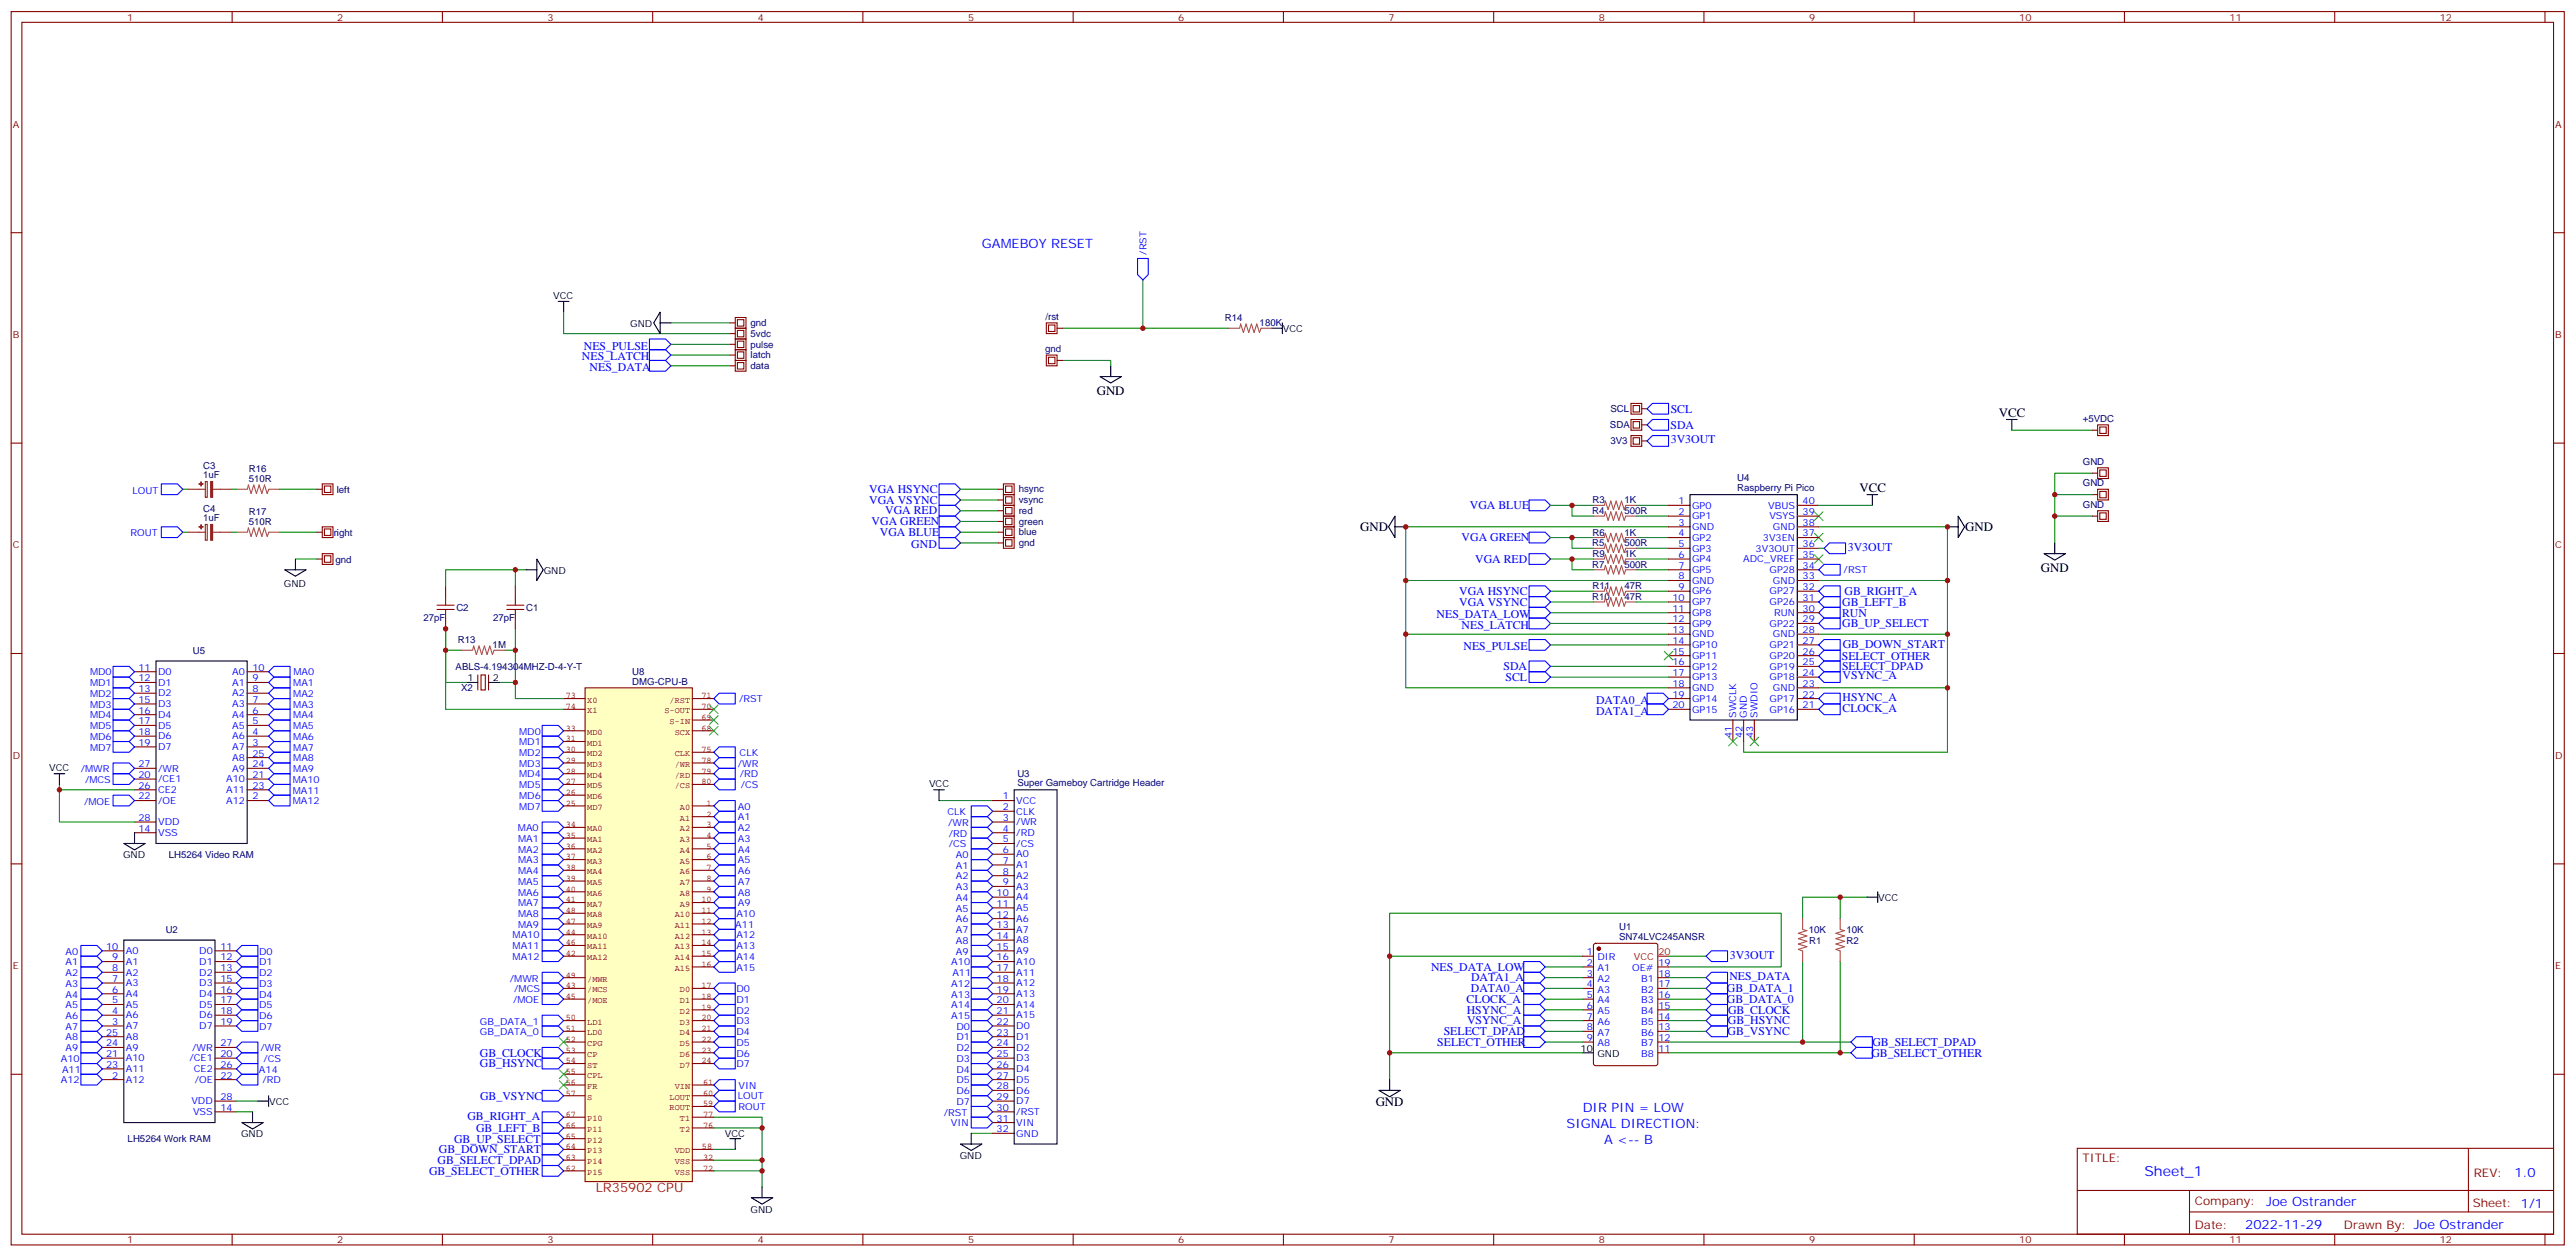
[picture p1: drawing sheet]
<svg xmlns="http://www.w3.org/2000/svg" width="847mm" height="413mm" viewBox="0 0 847 413" stroke-linecap="round" stroke-linejoin="round" font-family="sans-serif">
<defs><g id="words">
<text font-size="4.6" fill="#00f" x="705.2" y="386.4">Sheet_1</text>
<g font-size="4.2" fill="#00f">
<text x="322.9" y="81.4">GAMEBOY RESET</text>
<text x="520.5" y="365.4">DIR PIN = LOW</text>
<text x="515.2" y="370.7">SIGNAL DIRECTION:</text>
<text x="527.5" y="376">A &lt;-- B</text>
<text x="826.9" y="386.7">1.0</text>
<text x="745.3" y="396.2">Joe Ostrander</text>
<text x="738.4" y="404">2022-11-29</text>
</g>
<g font-size="4.2">
<text x="360.7" y="129.7">GND</text>
<text x="657.4" y="137.2">VCC</text>
<text x="611.5" y="161.9">VCC</text>
<text x="447.3" y="174.5">GND</text>
<text x="646.3" y="174.6">GND</text>
<text x="671.1" y="188">GND</text>
<text x="452.4" y="363.6">GND</text>
</g>
<text font-size="4.2" fill="#f00" x="195.9" y="391.9">LR35902 CPU</text>
<g font-size="3.9" fill="#00f">
<text x="191.4" y="118.5">NES_LATCH</text>
<text x="192" y="114.9">NES_PULSE</text>
<text x="193.9" y="122">NES_DATA</text>
<text x="549.4" y="135.7">SCL</text>
<text x="549.4" y="140.9">SDA</text>
<text x="549.5" y="145.7">3V3OUT</text>
<text x="285.8" y="165.6">VGA VSYNC</text>
<text x="285.8" y="162">VGA HSYNC</text>
<text x="483.4" y="167.3">VGA BLUE</text>
<text x="286.6" y="172.6">VGA GREEN</text>
<text x="291.1" y="169.1">VGA RED</text>
<text x="289.4" y="176.1">VGA BLUE</text>
<text x="480.7" y="177.9">VGA GREEN</text>
<text x="299.7" y="180.2">GND</text>
<text x="485.2" y="185">VGA RED</text>
<text x="607.7" y="181">3V3OUT</text>
<text x="479.9" y="195.5">VGA HSYNC</text>
<text x="606.6" y="195.7">GB_RIGHT_A</text>
<text x="472.4" y="203.1">NES_DATA_LOW</text>
<text x="479.9" y="199.1">VGA VSYNC</text>
<text x="605.8" y="202.7">RUN</text>
<text x="605.8" y="199.1">GB_LEFT_B</text>
<text x="480.7" y="206.7">NES_LATCH</text>
<text x="605.8" y="206.2">GB_UP_SELECT</text>
<text x="481.3" y="213.7">NES_PULSE</text>
<text x="606" y="212.9">GB_DOWN_START</text>
<text x="494.4" y="220.2">SDA</text>
<text x="605.7" y="216.8">SELECT_OTHER</text>
<text x="605.8" y="220.3">SELECT_DPAD</text>
<text x="495.1" y="223.7">SCL</text>
<text x="605.9" y="223.3">VSYNC_A</text>
<text x="524.9" y="231.4">DATA0_A</text>
<text x="605.9" y="230.3">HSYNC_A</text>
<text x="605.9" y="233.9">CLOCK_A</text>
<text x="524.9" y="234.9">DATA1_A</text>
<text x="568.9" y="315">3V3OUT</text>
<text x="470.6" y="319">NES_DATA_LOW</text>
<text x="483.8" y="322.5">DATA1_A</text>
<text x="568.7" y="322">NES_DATA</text>
<text x="482.3" y="329.6">CLOCK_A</text>
<text x="483.7" y="326.1">DATA0_A</text>
<text x="567.9" y="326.1">GB_DATA_1</text>
<text x="567.9" y="329.6">GB_DATA_0</text>
<text x="482.4" y="333.1">HSYNC_A</text>
<text x="568.3" y="333.1">GB_CLOCK</text>
<text x="474.8" y="340.2">SELECT_DPAD</text>
<text x="482.4" y="336.7">VSYNC_A</text>
<text x="568.1" y="340.2">GB_VSYNC</text>
<text x="568.2" y="336.7">GB_HSYNC</text>
<text x="157.8" y="347.3">GB_CLOCK</text>
<text x="472.7" y="343.7">SELECT_OTHER</text>
<text x="615.4" y="347.4">GB_SELECT_OTHER</text>
<text x="615.8" y="343.7">GB_SELECT_DPAD</text>
<text x="157.8" y="350.8">GB_HSYNC</text>
<text x="157.9" y="361.4">GB_VSYNC</text>
<text x="153.7" y="368.1">GB_RIGHT_A</text>
<text x="156.6" y="372">GB_LEFT_B</text>
<text x="149.3" y="375.5">GB_UP_SELECT</text>
<text x="143.9" y="382.6">GB_SELECT_DPAD</text>
<text x="144.3" y="379">GB_DOWN_START</text>
<text x="141.1" y="386.1">GB_SELECT_OTHER</text>
</g>
<g font-size="3.9" fill="#800">
<text x="684.9" y="382">TITLE:</text>
<text x="813.5" y="386.7">REV:</text>
<text x="721.8" y="396.2">Company:</text>
<text x="813.2" y="396.8">Sheet: 1/1</text>
<text x="721.8" y="403.9">Date:</text>
<text x="770.8" y="403.9">Drawn By: Joe Ostrander</text>
</g>
<g font-size="3.2" fill="#800">
<text x="41.8" y="6.8">1</text>
<text x="110.9" y="6.8">2</text>
<text x="180.1" y="6.8">3</text>
<text x="249.2" y="6.8">4</text>
<text x="318.3" y="6.8">5</text>
<text x="387.5" y="6.8">6</text>
<text x="456.6" y="6.8">7</text>
<text x="525.8" y="6.8">8</text>
<text x="594.9" y="6.8">9</text>
<text x="664.1" y="6.8">10</text>
<text x="733.2" y="6.8">11</text>
<text x="802.4" y="6.8">12</text>
<text x="4.2" y="41.9">A</text>
<text x="840.3" y="41.9">A</text>
<text x="4.2" y="111.1">B</text>
<text x="840.3" y="111.1">B</text>
<text x="4.2" y="180.2">C</text>
<text x="840.3" y="180.2">C</text>
<text x="4.2" y="249.3">D</text>
<text x="840.3" y="249.3">D</text>
<text x="4.2" y="318.5">E</text>
<text x="840.3" y="318.5">E</text>
<text x="41.8" y="408.6">1</text>
<text x="110.9" y="408.6">2</text>
<text x="180.1" y="408.6">3</text>
<text x="249.2" y="408.6">4</text>
<text x="318.3" y="408.6">5</text>
<text x="387.5" y="408.6">6</text>
<text x="456.6" y="408.6">7</text>
<text x="525.8" y="408.6">8</text>
<text x="594.9" y="408.6">9</text>
<text x="664.1" y="408.6">10</text>
<text x="733.2" y="408.6">11</text>
<text x="802.4" y="408.6">12</text>
</g>
<g font-size="3.2" fill="#00f">
<text x="377" y="83.7" transform="rotate(-90 377 83.7)">/RST</text>
<text x="43.6" y="162.2">LOUT</text>
<text x="552" y="165.7">1</text>
<text x="556.5" y="167.1">GP0</text>
<text x="581.5" y="167.1">VBUS</text>
<text x="592.8" y="165.7">40</text>
<text x="552" y="169.3">2</text>
<text x="552" y="172.8">3</text>
<text x="556.5" y="170.7">GP1</text>
<text x="581.9" y="170.7">VSYS</text>
<text x="592.8" y="172.8">38</text>
<text x="592.8" y="169.3">39</text>
<text x="42.9" y="176.3">ROUT</text>
<text x="552" y="176.3">4</text>
<text x="552" y="179.8">5</text>
<text x="556.5" y="174.2">GND</text>
<text x="556.5" y="177.7">GP2</text>
<text x="579.8" y="177.7">3V3EN</text>
<text x="583.1" y="174.2">GND</text>
<text x="592.8" y="179.8">36</text>
<text x="592.8" y="176.3">37</text>
<text x="552" y="183.4">6</text>
<text x="556.5" y="181.3">GP3</text>
<text x="556.5" y="184.8">GP4</text>
<text x="573.3" y="184.8">ADC_VREF</text>
<text x="577.4" y="181.3">3V3OUT</text>
<text x="592.8" y="183.4">35</text>
<text x="552" y="186.9">7</text>
<text x="552" y="190.4">8</text>
<text x="556.5" y="188.3">GP5</text>
<text x="556.5" y="191.8">GND</text>
<text x="581.9" y="188.3">GP28</text>
<text x="583.1" y="191.8">GND</text>
<text x="592.8" y="190.4">33</text>
<text x="592.8" y="186.9">34</text>
<text x="606.3" y="188.3">/RST</text>
<text x="550" y="197.5">10</text>
<text x="552" y="194">9</text>
<text x="556.5" y="195.4">GP6</text>
<text x="581.9" y="195.4">GP27</text>
<text x="592.8" y="197.5">31</text>
<text x="592.8" y="194">32</text>
<text x="550" y="201">11</text>
<text x="556.5" y="198.9">GP7</text>
<text x="556.5" y="202.4">GP8</text>
<text x="581.9" y="198.9">GP26</text>
<text x="583.4" y="202.4">RUN</text>
<text x="592.8" y="201">30</text>
<text x="550" y="204.5">12</text>
<text x="550" y="208.1">13</text>
<text x="556.5" y="206">GP9</text>
<text x="556.5" y="209.5">GND</text>
<text x="581.9" y="206">GP22</text>
<text x="583.1" y="209.5">GND</text>
<text x="592.8" y="208.1">28</text>
<text x="592.8" y="204.5">29</text>
<text x="550" y="211.6">14</text>
<text x="550" y="215.1">15</text>
<text x="556.5" y="213">GP10</text>
<text x="581.9" y="213">GP21</text>
<text x="592.8" y="215.1">26</text>
<text x="592.8" y="211.6">27</text>
<text x="45.5" y="220.4">11</text>
<text x="52" y="221.8">D0</text>
<text x="76.4" y="221.8">A0</text>
<text x="83" y="220.4">10</text>
<text x="550" y="218.7">16</text>
<text x="556.5" y="216.5">GP11</text>
<text x="556.5" y="220.1">GP12</text>
<text x="581.9" y="220.1">GP19</text>
<text x="581.9" y="216.5">GP20</text>
<text x="592.8" y="218.7">25</text>
<text x="29.6" y="222">MD0</text>
<text x="29.6" y="225.5">MD1</text>
<text x="45.5" y="223.9">12</text>
<text x="45.5" y="227.5">13</text>
<text x="52" y="225.4">D1</text>
<text x="76.4" y="225.4">A1</text>
<text x="83" y="223.9">9</text>
<text x="83" y="227.5">8</text>
<text x="96.4" y="225.5">MA1</text>
<text x="96.5" y="222">MA0</text>
<text x="550" y="222.2">17</text>
<text x="550" y="225.7">18</text>
<text x="556.5" y="223.6">GP13</text>
<text x="556.5" y="227.1">GND</text>
<text x="581.9" y="223.6">GP18</text>
<text x="583.1" y="227.1">GND</text>
<text x="592.8" y="225.7">23</text>
<text x="592.8" y="222.2">24</text>
<text x="29.6" y="229.1">MD2</text>
<text x="29.6" y="232.6">MD3</text>
<text x="45.5" y="231">15</text>
<text x="52" y="228.9">D2</text>
<text x="52" y="232.4">D3</text>
<text x="76.4" y="232.4">A3</text>
<text x="76.4" y="228.9">A2</text>
<text x="83" y="231">7</text>
<text x="96.4" y="232.6">MA3</text>
<text x="96.4" y="229.1">MA2</text>
<text x="243.1" y="230.8">/RST</text>
<text x="550" y="229.2">19</text>
<text x="550" y="232.8">20</text>
<text x="556.5" y="230.6">GP14</text>
<text x="581.9" y="230.6">GP17</text>
<text x="592.8" y="229.2">22</text>
<text x="592.8" y="232.8">21</text>
<text x="29.6" y="236.1">MD4</text>
<text x="29.6" y="239.6">MD5</text>
<text x="45.5" y="234.5">16</text>
<text x="45.5" y="238.1">17</text>
<text x="52" y="235.9">D4</text>
<text x="52" y="239.5">D5</text>
<text x="76.4" y="235.9">A4</text>
<text x="76.4" y="239.5">A5</text>
<text x="83" y="234.5">6</text>
<text x="83" y="238.1">5</text>
<text x="96.4" y="239.6">MA5</text>
<text x="96.4" y="236.1">MA4</text>
<text x="556.5" y="234.2">GP15</text>
<text x="570.9" y="235.9" transform="rotate(-90 570.9 235.9)">SWCLK</text>
<text x="574.5" y="235.9" transform="rotate(-90 574.5 235.9)">GND</text>
<text x="578" y="235.9" transform="rotate(-90 578 235.9)">SWDIO</text>
<text x="581.9" y="234.2">GP16</text>
<text x="29.6" y="243.2">MD6</text>
<text x="45.5" y="241.6">18</text>
<text x="45.5" y="245.1">19</text>
<text x="52" y="243">D6</text>
<text x="76.4" y="243">A6</text>
<text x="83" y="241.6">4</text>
<text x="83" y="245.1">3</text>
<text x="96.4" y="243.2">MA6</text>
<text x="170.7" y="244.9">MD1</text>
<text x="170.7" y="241.4">MD0</text>
<text x="569.5" y="242.4" transform="rotate(-90 569.5 242.4)">41</text>
<text x="573.1" y="242.4" transform="rotate(-90 573.1 242.4)">42</text>
<text x="576.6" y="242.4" transform="rotate(-90 576.6 242.4)">43</text>
<text x="29.6" y="246.7">MD7</text>
<text x="52" y="246.5">D7</text>
<text x="76.4" y="246.5">A7</text>
<text x="76.4" y="250">A8</text>
<text x="83" y="248.6">25</text>
<text x="96.4" y="250.2">MA8</text>
<text x="96.4" y="246.7">MA7</text>
<text x="170.7" y="252">MD3</text>
<text x="170.7" y="248.5">MD2</text>
<text x="242.6" y="252">/WR</text>
<text x="243.2" y="248.5">CLK</text>
<text x="26.6" y="253.8">/MWR</text>
<text x="28" y="257.4">/MCS</text>
<text x="45.5" y="252.2">27</text>
<text x="45.5" y="255.7">20</text>
<text x="52" y="253.6">/WR</text>
<text x="52" y="257.1">/CE1</text>
<text x="74.4" y="257.1">A10</text>
<text x="76.4" y="253.6">A9</text>
<text x="83" y="252.2">24</text>
<text x="83" y="255.7">21</text>
<text x="96.3" y="257.3">MA10</text>
<text x="96.4" y="253.8">MA9</text>
<text x="170.7" y="255.5">MD4</text>
<text x="243.3" y="255.5">/RD</text>
<text x="45.5" y="259.2">26</text>
<text x="45.5" y="262.7">22</text>
<text x="52" y="260.6">CE2</text>
<text x="74.4" y="260.6">A11</text>
<text x="83" y="259.2">23</text>
<text x="83" y="262.7">2</text>
<text x="96.3" y="260.8">MA11</text>
<text x="170.7" y="262.6">MD6</text>
<text x="170.7" y="259">MD5</text>
<text x="243.6" y="259">/CS</text>
<text x="329.7" y="262.7">1</text>
<text x="27.6" y="264.4">/MOE</text>
<text x="45.5" y="269.8">28</text>
<text x="52" y="264.2">/OE</text>
<text x="74.4" y="264.2">A12</text>
<text x="96.3" y="264.3">MA12</text>
<text x="170.7" y="266.1">MD7</text>
<text x="242.7" y="269.6">A1</text>
<text x="242.7" y="266.1">A0</text>
<text x="311.5" y="267.9">CLK</text>
<text x="329.7" y="266.3">2</text>
<text x="329.7" y="269.8">3</text>
<text x="334.2" y="264.2">VCC</text>
<text x="334.2" y="267.7">CLK</text>
<text x="45.5" y="273.3">14</text>
<text x="52" y="271.2">VDD</text>
<text x="52" y="274.7">VSS</text>
<text x="170.3" y="273.2">MA0</text>
<text x="242.7" y="273.2">A2</text>
<text x="311.8" y="271.4">/WR</text>
<text x="312" y="275">/RD</text>
<text x="329.7" y="273.3">4</text>
<text x="334.2" y="271.2">/WR</text>
<text x="334.2" y="274.7">/RD</text>
<text x="170.4" y="276.7">MA1</text>
<text x="170.4" y="280.2">MA2</text>
<text x="242.7" y="280.2">A4</text>
<text x="242.7" y="276.7">A3</text>
<text x="312" y="278.5">/CS</text>
<text x="314.3" y="282">A0</text>
<text x="329.7" y="276.9">5</text>
<text x="329.7" y="280.4">6</text>
<text x="334.2" y="278.3">/CS</text>
<text x="334.2" y="281.8">A0</text>
<text x="170.4" y="283.7">MA3</text>
<text x="170.4" y="287.3">MA4</text>
<text x="242.7" y="287.3">A6</text>
<text x="242.7" y="283.7">A5</text>
<text x="314.3" y="285.5">A1</text>
<text x="329.7" y="283.9">7</text>
<text x="329.7" y="287.4">8</text>
<text x="334.2" y="285.3">A1</text>
<text x="170.4" y="290.8">MA5</text>
<text x="242.7" y="290.8">A7</text>
<text x="314.3" y="292.6">A3</text>
<text x="314.3" y="289">A2</text>
<text x="329.7" y="291">9</text>
<text x="334.2" y="288.9">A2</text>
<text x="334.2" y="292.4">A3</text>
<text x="170.4" y="294.3">MA6</text>
<text x="170.4" y="297.9">MA7</text>
<text x="242.7" y="297.9">A9</text>
<text x="242.7" y="294.3">A8</text>
<text x="314.3" y="299.6">A5</text>
<text x="314.3" y="296.1">A4</text>
<text x="327.7" y="294.5">10</text>
<text x="327.7" y="298">11</text>
<text x="334.2" y="295.9">A4</text>
<text x="334.2" y="299.4">A5</text>
<text x="170.4" y="301.4">MA8</text>
<text x="170.4" y="304.9">MA9</text>
<text x="241.8" y="304.9">A11</text>
<text x="242.2" y="301.4">A10</text>
<text x="314.3" y="303.1">A6</text>
<text x="327.7" y="301.6">12</text>
<text x="327.7" y="305.1">13</text>
<text x="334.2" y="303">A6</text>
<text x="168.6" y="308.4">MA10</text>
<text x="168.6" y="312">MA11</text>
<text x="242.2" y="312">A13</text>
<text x="242.2" y="308.4">A12</text>
<text x="314.3" y="310.2">A8</text>
<text x="314.3" y="306.7">A7</text>
<text x="327.7" y="308.6">14</text>
<text x="334.2" y="306.5">A7</text>
<text x="334.2" y="310">A8</text>
<text x="21.5" y="317.3">A1</text>
<text x="21.5" y="313.7">A0</text>
<text x="34.9" y="312.1">10</text>
<text x="36.9" y="315.7">9</text>
<text x="41.4" y="313.5">A0</text>
<text x="41.4" y="317.1">A1</text>
<text x="65.5" y="313.5">D0</text>
<text x="65.5" y="317.1">D1</text>
<text x="72.5" y="312.1">11</text>
<text x="72.5" y="315.7">12</text>
<text x="85.2" y="313.7">D0</text>
<text x="85.2" y="317.3">D1</text>
<text x="168.6" y="315.5">MA12</text>
<text x="242.2" y="315.5">A14</text>
<text x="312.8" y="317.3">A10</text>
<text x="314.3" y="313.7">A9</text>
<text x="327.7" y="312.1">15</text>
<text x="327.7" y="315.7">16</text>
<text x="334.2" y="313.5">A9</text>
<text x="334.2" y="317.1">A10</text>
<text x="521.8" y="313.9">1</text>
<text x="521.8" y="317.4">2</text>
<text x="525.3" y="315.7">DIR</text>
<text x="545.4" y="317.4">19</text>
<text x="21.5" y="320.8">A2</text>
<text x="36.9" y="322.7">7</text>
<text x="36.9" y="319.2">8</text>
<text x="41.4" y="320.6">A2</text>
<text x="65.5" y="320.6">D2</text>
<text x="72.5" y="319.2">13</text>
<text x="72.5" y="322.7">15</text>
<text x="85.2" y="320.8">D2</text>
<text x="167.7" y="322.6">/MWR</text>
<text x="242.2" y="319">A15</text>
<text x="313.2" y="320.8">A11</text>
<text x="327.7" y="319.2">17</text>
<text x="327.7" y="322.7">18</text>
<text x="334.2" y="320.6">A11</text>
<text x="521.8" y="321">3</text>
<text x="525.3" y="319.2">A1</text>
<text x="525.3" y="322.7">A2</text>
<text x="536.8" y="319.2">OE#</text>
<text x="539.7" y="322.7">B1</text>
<text x="545.4" y="321">18</text>
<text x="21.5" y="327.8">A4</text>
<text x="21.5" y="324.3">A3</text>
<text x="36.9" y="326.2">6</text>
<text x="36.9" y="329.8">5</text>
<text x="41.4" y="324.1">A3</text>
<text x="41.4" y="327.7">A4</text>
<text x="65.5" y="324.1">D3</text>
<text x="65.5" y="327.7">D4</text>
<text x="72.5" y="326.2">16</text>
<text x="72.5" y="329.8">17</text>
<text x="85.2" y="324.3">D3</text>
<text x="85.2" y="327.8">D4</text>
<text x="168.7" y="329.7">/MOE</text>
<text x="169.1" y="326.2">/MCS</text>
<text x="242.2" y="329.6">D1</text>
<text x="242.2" y="326.1">D0</text>
<text x="312.8" y="327.8">A13</text>
<text x="312.8" y="324.3">A12</text>
<text x="327.7" y="326.2">19</text>
<text x="327.7" y="329.8">20</text>
<text x="334.2" y="324.1">A12</text>
<text x="334.2" y="327.7">A13</text>
<text x="521.8" y="324.5">4</text>
<text x="521.8" y="328">5</text>
<text x="525.3" y="326.2">A3</text>
<text x="525.3" y="329.8">A4</text>
<text x="539.7" y="329.8">B3</text>
<text x="539.7" y="326.2">B2</text>
<text x="545.4" y="328">16</text>
<text x="545.4" y="324.5">17</text>
<text x="21.5" y="334.9">A6</text>
<text x="21.5" y="331.4">A5</text>
<text x="36.9" y="333.3">4</text>
<text x="41.4" y="331.2">A5</text>
<text x="41.4" y="334.7">A6</text>
<text x="65.5" y="331.2">D5</text>
<text x="65.5" y="334.7">D6</text>
<text x="72.5" y="333.3">18</text>
<text x="85.2" y="331.4">D5</text>
<text x="85.2" y="334.9">D6</text>
<text x="242.2" y="333.1">D2</text>
<text x="312.8" y="334.9">A15</text>
<text x="312.8" y="331.4">A14</text>
<text x="327.7" y="333.3">21</text>
<text x="334.2" y="331.2">A14</text>
<text x="334.2" y="334.7">A15</text>
<text x="521.8" y="331.5">6</text>
<text x="521.8" y="335.1">7</text>
<text x="525.3" y="333.3">A5</text>
<text x="539.7" y="333.3">B4</text>
<text x="545.4" y="335.1">14</text>
<text x="545.4" y="331.5">15</text>
<text x="21.5" y="341.9">A8</text>
<text x="21.5" y="338.4">A7</text>
<text x="34.9" y="340.4">25</text>
<text x="36.9" y="336.8">3</text>
<text x="41.4" y="338.2">A7</text>
<text x="41.4" y="341.8">A8</text>
<text x="65.5" y="338.2">D7</text>
<text x="72.5" y="336.8">19</text>
<text x="85.2" y="338.4">D7</text>
<text x="157.8" y="336.7">GB_DATA_1</text>
<text x="157.8" y="340.3">GB_DATA_0</text>
<text x="242.2" y="340.2">D4</text>
<text x="242.2" y="336.7">D3</text>
<text x="314.5" y="341.9">D1</text>
<text x="314.5" y="338.4">D0</text>
<text x="327.7" y="336.8">22</text>
<text x="327.7" y="340.4">23</text>
<text x="334.2" y="338.2">D0</text>
<text x="334.2" y="341.8">D1</text>
<text x="521.8" y="338.6">8</text>
<text x="525.3" y="336.8">A6</text>
<text x="525.3" y="340.4">A7</text>
<text x="539.7" y="340.4">B6</text>
<text x="539.7" y="336.8">B5</text>
<text x="545.4" y="338.6">13</text>
<text x="21.5" y="345.5">A9</text>
<text x="34.9" y="343.9">24</text>
<text x="34.9" y="347.4">21</text>
<text x="41.4" y="345.3">A9</text>
<text x="63.2" y="345.3">/WR</text>
<text x="72.5" y="343.9">27</text>
<text x="72.5" y="347.4">20</text>
<text x="85.6" y="345.5">/WR</text>
<text x="242.2" y="347.2">D6</text>
<text x="242.2" y="343.7">D5</text>
<text x="314.5" y="345.5">D2</text>
<text x="327.7" y="343.9">24</text>
<text x="327.7" y="347.4">25</text>
<text x="334.2" y="345.3">D2</text>
<text x="521.8" y="342.1">9</text>
<text x="525.3" y="343.9">A8</text>
<text x="539.7" y="347.4">B8</text>
<text x="539.7" y="343.9">B7</text>
<text x="545.4" y="345.7">11</text>
<text x="545.4" y="342.1">12</text>
<text x="20" y="349">A10</text>
<text x="20.4" y="352.5">A11</text>
<text x="34.9" y="350.9">23</text>
<text x="41.4" y="348.8">A10</text>
<text x="41.4" y="352.4">A11</text>
<text x="62.3" y="348.8">/CE1</text>
<text x="63.8" y="352.4">CE2</text>
<text x="72.5" y="350.9">26</text>
<text x="85.2" y="352.5">A14</text>
<text x="86.6" y="349">/CS</text>
<text x="242.2" y="350.8">D7</text>
<text x="314.5" y="352.5">D4</text>
<text x="314.5" y="349">D3</text>
<text x="327.7" y="350.9">26</text>
<text x="334.2" y="348.8">D3</text>
<text x="334.2" y="352.4">D4</text>
<text x="20" y="356.1">A12</text>
<text x="36.9" y="354.5">2</text>
<text x="41.4" y="355.9">A12</text>
<text x="64" y="355.9">/OE</text>
<text x="72.5" y="354.5">22</text>
<text x="86.3" y="356.1">/RD</text>
<text x="242.8" y="357.8">VIN</text>
<text x="314.5" y="359.6">D6</text>
<text x="314.5" y="356.1">D5</text>
<text x="327.7" y="354.5">27</text>
<text x="327.7" y="358">28</text>
<text x="334.2" y="355.9">D5</text>
<text x="334.2" y="359.4">D6</text>
<text x="62.9" y="362.9">VDD</text>
<text x="72.5" y="361.5">28</text>
<text x="72.5" y="365.1">14</text>
<text x="242.6" y="361.4">LOUT</text>
<text x="242.9" y="364.9">ROUT</text>
<text x="314.5" y="363.1">D7</text>
<text x="327.7" y="361.5">29</text>
<text x="327.7" y="365.1">30</text>
<text x="334.2" y="362.9">D7</text>
<text x="63.5" y="366.5">VSS</text>
<text x="310.4" y="366.7">/RST</text>
<text x="312.7" y="370.2">VIN</text>
<text x="327.7" y="368.6">31</text>
<text x="334.2" y="366.5">/RST</text>
<text x="334.2" y="370">VIN</text>
<text x="327.7" y="372.1">32</text>
<text x="334.2" y="373.5">GND</text>
</g>
<g font-size="3.2">
<text x="181.9" y="98.2">VCC</text>
<text x="207.3" y="107.4">GND</text>
<text x="421.9" y="109.2">VCC</text>
<text x="178.8" y="188.6">GND</text>
<text x="93.4" y="192.9">GND</text>
<text x="153.7" y="223.9">1</text>
<text x="162.1" y="223.9">2</text>
<text x="16.2" y="253.4">VCC</text>
<text x="305.5" y="258.6">VCC</text>
<text x="40.5" y="282.1">GND</text>
<text x="617.7" y="296.2">VCC</text>
<text x="519.8" y="345.7">10</text>
<text x="525.3" y="347.4">GND</text>
<text x="88.5" y="363.2">VCC</text>
<text x="79.3" y="373.8">GND</text>
<text x="238.4" y="373.8">VCC</text>
<text x="315.6" y="380.9">GND</text>
<text x="246.8" y="398.5">GND</text>
</g>
<g font-size="3.2" fill="#000080">
<text x="246.8" y="107.2">gnd</text>
<text x="343.8" y="105.1">/rst</text>
<text x="402.8" y="105.5">R14</text>
<text x="414.2" y="107.2">180K</text>
<text x="246.8" y="110.7">5vdc</text>
<text x="246.8" y="114.2">pulse</text>
<text x="246.8" y="117.8">latch</text>
<text x="343.7" y="115.6">gnd</text>
<text x="246.8" y="121.3">data</text>
<text x="529.6" y="135.5">SCL</text>
<text x="529.4" y="140.8">SDA</text>
<text x="685" y="138.6">+5VDC</text>
<text x="529.6" y="146.1">3V3</text>
<text x="66.8" y="154">C3</text>
<text x="81.8" y="155.2">R16</text>
<text x="685" y="152.7">GND</text>
<text x="66.8" y="157.2">1uF</text>
<text x="81.8" y="158.3">510R</text>
<text x="110.8" y="161.9">left</text>
<text x="335" y="161.9">hsync</text>
<text x="571.3" y="161.3">Raspberry Pi Pico</text>
<text x="571.3" y="158.2">U4</text>
<text x="685" y="159.7">GND</text>
<text x="335" y="165.4">vsync</text>
<text x="523.7" y="165.5">R3</text>
<text x="534.2" y="165.5">1K</text>
<text x="685" y="166.8">GND</text>
<text x="66.8" y="171.3">1uF</text>
<text x="66.8" y="168.1">C4</text>
<text x="81.8" y="172.4">510R</text>
<text x="81.8" y="169.3">R17</text>
<text x="335" y="168.9">red</text>
<text x="335" y="172.4">green</text>
<text x="523.6" y="169">R4</text>
<text x="534.2" y="169">500R</text>
<text x="109.8" y="176.1">right</text>
<text x="335" y="176">blue</text>
<text x="335" y="179.5">gnd</text>
<text x="523.6" y="179.6">R5</text>
<text x="523.7" y="176">R6</text>
<text x="534.2" y="179.6">500R</text>
<text x="534.2" y="176">1K</text>
<text x="110.3" y="184.9">gnd</text>
<text x="523.7" y="183.1">R9</text>
<text x="534.2" y="183.1">1K</text>
<text x="523.6" y="186.6">R7</text>
<text x="534.2" y="186.6">500R</text>
<text x="523.6" y="197.2">R10</text>
<text x="523.7" y="193.7">R11</text>
<text x="534.2" y="197.2">47R</text>
<text x="534.2" y="193.7">47R</text>
<text x="150.1" y="200.9">C2</text>
<text x="173" y="200.9">C1</text>
<text x="139.3" y="204.2">27pF</text>
<text x="162.2" y="204.2">27pF</text>
<text x="63.5" y="214.9">U5</text>
<text x="150.6" y="211.4">R13</text>
<text x="162" y="213.1">1M</text>
<text x="149.8" y="220.2">ABLS-4.194304MHZ-D-4-Y-T</text>
<text x="207.9" y="221.8">U8</text>
<text x="151.7" y="227.2">X2</text>
<text x="207.9" y="225">DMG-CPU-B</text>
<text x="334.6" y="255.5">U3</text>
<text x="334.6" y="258.4">Super Gameboy Cartridge Header</text>
<text x="55.5" y="281.9">LH5264 Video RAM</text>
<text x="532.5" y="305.7">U1</text>
<text x="54.5" y="306.6">U2</text>
<text x="532.5" y="309">SN74LVC245ANSR</text>
<text x="594.9" y="306.6">10K</text>
<text x="594.9" y="310.1">R1</text>
<text x="607.2" y="306.6">10K</text>
<text x="607.3" y="310.1">R2</text>
<text x="42" y="375.3">LH5264 Work RAM</text>
</g>
<g font-size="3.2" fill="#f00">
<text x="537.3" y="315.7">VCC</text>
<text x="545.4" y="313.9">20</text>
</g>
<g font-size="2.8" fill="#840000">
<text x="186.1" y="229.6">73</text>
<text x="186.1" y="233.1">74</text>
<text x="193.1" y="230.9">X0</text>
<text x="220.2" y="230.9">/RST</text>
<text x="230.6" y="229.6">71</text>
<text x="230.6" y="233.1">70</text>
<text x="193.1" y="234.4">X1</text>
<text x="218.5" y="234.4">S-OUT</text>
<text x="220.2" y="238">S-IN</text>
<text x="230.6" y="236.6">69</text>
<text x="186.1" y="240.1">33</text>
<text x="186.1" y="243.7">31</text>
<text x="193.1" y="241.5">MD0</text>
<text x="193.1" y="245">MD1</text>
<text x="221.9" y="241.5">SCX</text>
<text x="230.6" y="240.1">68</text>
<text x="186.1" y="247.2">30</text>
<text x="186.1" y="250.7">29</text>
<text x="193.1" y="248.5">MD2</text>
<text x="221.9" y="248.5">CLK</text>
<text x="230.6" y="250.7">78</text>
<text x="230.6" y="247.2">75</text>
<text x="186.1" y="254.2">28</text>
<text x="186.1" y="257.8">27</text>
<text x="193.1" y="252.1">MD3</text>
<text x="193.1" y="255.6">MD4</text>
<text x="221.9" y="255.6">/RD</text>
<text x="221.9" y="252.1">/WR</text>
<text x="230.6" y="257.8">80</text>
<text x="230.6" y="254.2">79</text>
<text x="186.1" y="261.3">26</text>
<text x="193.1" y="259.1">MD5</text>
<text x="193.1" y="262.7">MD6</text>
<text x="221.9" y="259.1">/CS</text>
<text x="186.1" y="264.8">25</text>
<text x="193.1" y="266.2">MD7</text>
<text x="223.6" y="269.7">A1</text>
<text x="223.6" y="266.2">A0</text>
<text x="232.3" y="268.4">2</text>
<text x="232.3" y="264.8">1</text>
<text x="186.1" y="275.4">35</text>
<text x="186.1" y="271.9">34</text>
<text x="193.1" y="273.2">MA0</text>
<text x="223.6" y="273.2">A2</text>
<text x="232.3" y="275.4">4</text>
<text x="232.3" y="271.9">3</text>
<text x="186.1" y="278.9">36</text>
<text x="193.1" y="280.3">MA2</text>
<text x="193.1" y="276.8">MA1</text>
<text x="223.6" y="280.3">A4</text>
<text x="223.6" y="276.8">A3</text>
<text x="232.3" y="278.9">5</text>
<text x="186.1" y="286">38</text>
<text x="186.1" y="282.5">37</text>
<text x="193.1" y="287.4">MA4</text>
<text x="193.1" y="283.8">MA3</text>
<text x="223.6" y="287.4">A6</text>
<text x="223.6" y="283.8">A5</text>
<text x="232.3" y="286">7</text>
<text x="232.3" y="282.5">6</text>
<text x="186.1" y="293.1">40</text>
<text x="186.1" y="289.5">39</text>
<text x="193.1" y="290.9">MA5</text>
<text x="223.6" y="290.9">A7</text>
<text x="232.3" y="293.1">9</text>
<text x="232.3" y="289.5">8</text>
<text x="186.1" y="296.6">41</text>
<text x="193.1" y="297.9">MA7</text>
<text x="193.1" y="294.4">MA6</text>
<text x="223.6" y="294.4">A8</text>
<text x="223.6" y="297.9">A9</text>
<text x="230.6" y="296.6">10</text>
<text x="186.1" y="300.1">48</text>
<text x="186.1" y="303.6">47</text>
<text x="193.1" y="301.5">MA8</text>
<text x="193.1" y="305">MA9</text>
<text x="221.9" y="305">A11</text>
<text x="221.9" y="301.5">A10</text>
<text x="230.6" y="303.6">12</text>
<text x="230.6" y="300.1">11</text>
<text x="186.1" y="310.7">46</text>
<text x="186.1" y="307.2">44</text>
<text x="193.1" y="308.5">MA10</text>
<text x="221.9" y="308.5">A12</text>
<text x="230.6" y="310.7">14</text>
<text x="230.6" y="307.2">13</text>
<text x="186.1" y="314.2">42</text>
<text x="193.1" y="312">MA11</text>
<text x="193.1" y="315.6">MA12</text>
<text x="221.9" y="315.6">A14</text>
<text x="221.9" y="312">A13</text>
<text x="230.6" y="317.7">16</text>
<text x="230.6" y="314.2">15</text>
<text x="186.1" y="321.3">49</text>
<text x="193.1" y="322.6">/MWR</text>
<text x="221.9" y="319.1">A15</text>
<text x="186.1" y="328.3">45</text>
<text x="186.1" y="324.8">43</text>
<text x="193.1" y="329.7">/MOE</text>
<text x="193.1" y="326.2">/MCS</text>
<text x="223.6" y="329.7">D1</text>
<text x="223.6" y="326.2">D0</text>
<text x="230.6" y="328.3">18</text>
<text x="230.6" y="324.8">17</text>
<text x="186.1" y="335.4">50</text>
<text x="223.6" y="333.2">D2</text>
<text x="230.6" y="335.4">20</text>
<text x="230.6" y="331.9">19</text>
<text x="186.1" y="338.9">51</text>
<text x="193.1" y="340.3">LD0</text>
<text x="193.1" y="336.7">LD1</text>
<text x="223.6" y="340.3">D4</text>
<text x="223.6" y="336.7">D3</text>
<text x="230.6" y="338.9">21</text>
<text x="186.1" y="346">53</text>
<text x="186.1" y="342.4">52</text>
<text x="193.1" y="347.3">CP</text>
<text x="193.1" y="343.8">CPG</text>
<text x="223.6" y="347.3">D6</text>
<text x="223.6" y="343.8">D5</text>
<text x="230.6" y="346">23</text>
<text x="230.6" y="342.4">22</text>
<text x="186.1" y="353">55</text>
<text x="186.1" y="349.5">54</text>
<text x="193.1" y="350.9">ST</text>
<text x="223.6" y="350.9">D7</text>
<text x="230.6" y="349.5">24</text>
<text x="186.1" y="356.6">56</text>
<text x="193.1" y="357.9">FR</text>
<text x="193.1" y="354.4">CPL</text>
<text x="221.9" y="357.9">VIN</text>
<text x="231.2" y="356.6">61</text>
<text x="186.1" y="360.1">57</text>
<text x="193.1" y="361.4">S</text>
<text x="220.2" y="361.4">LOUT</text>
<text x="220.2" y="365">ROUT</text>
<text x="231.2" y="360.1">60</text>
<text x="231.2" y="363.6">59</text>
<text x="186.1" y="367.1">67</text>
<text x="186.1" y="370.7">66</text>
<text x="193.1" y="368.5">P10</text>
<text x="223.6" y="368.5">T1</text>
<text x="231.2" y="367.1">77</text>
<text x="231.2" y="370.7">76</text>
<text x="186.1" y="374.2">65</text>
<text x="186.1" y="377.7">64</text>
<text x="193.1" y="372">P11</text>
<text x="193.1" y="375.5">P12</text>
<text x="223.6" y="372">T2</text>
<text x="230.9" y="377.7">58</text>
<text x="186.1" y="381.2">63</text>
<text x="193.1" y="379.1">P13</text>
<text x="193.1" y="382.6">P14</text>
<text x="221.9" y="379.1">VDD</text>
<text x="221.9" y="382.6">VSS</text>
<text x="231.2" y="381.2">32</text>
<text x="186.1" y="384.8">62</text>
<text x="193.1" y="386.1">P15</text>
<text x="221.9" y="386.1">VSS</text>
<text x="231.2" y="384.8">72</text>
</g>
</g></defs>
<g fill="none" stroke="#870000" stroke-width=".35">
<path d="M3.7 3.8h839.6v405.4h-839.6zM7.2 7.3h832.6v398.3h-832.6zM76.3 3.8v3.5M145.5 3.8v3.5M214.6 3.8v3.5M283.8 3.8v3.5M352.9 3.8v3.5M422.1 3.8v3.5M491.2 3.8v3.5M560.4 3.8v3.5M629.5 3.8v3.5M698.6 3.8v3.5"/>
<path d="M767.8 3.8v3.5M836.9 3.8v3.5M3.7 76.5h3.5M839.8 76.5h3.5M3.7 145.6h3.5M839.8 145.6h3.5M3.7 214.8h3.5M839.8 214.8h3.5M3.7 283.9h3.5M839.8 283.9h3.5M3.7 353.1h3.5M839.8 353.1h3.5"/>
<path d="M683.1 377.4h156.7v28.2h-156.7zM811.7 377.4l.1 20.9M683.2 391.2h156.4M720 398.3h119.6M720 391.2v14.2M76.3 405.6v3.6M145.5 405.6v3.6M214.6 405.6v3.6M283.8 405.6v3.6M352.9 405.6v3.6M422.1 405.6v3.6M491.2 405.6v3.6"/>
<path d="M560.4 405.6v3.6M629.5 405.6v3.6M698.6 405.6v3.6M767.8 405.6v3.6M836.9 405.6v3.6"/>
</g>
<g fill="none" stroke="#00f" stroke-width=".35">
<path d="M213.6 118.5h5.3l1.7 1.7-1.7 1.8h-5.3zM213.6 114.9h5.3l1.7 1.8-1.7 1.8h-5.3zM213.6 111.4h5.3l1.7 1.8-1.7 1.7h-5.3zM308.8 159h5.3l1.8 1.8-1.8 1.8h-5.3zM308.8 162.6h5.3l1.8 1.7-1.8 1.8h-5.3zM308.8 173.1h5.3l1.8 1.8-1.8 1.8h-5.3zM308.8 169.6h5.3l1.8 1.8-1.8 1.7h-5.3zM308.8 166.1h5.3l1.8 1.8-1.8 1.7h-5.3zM308.8 176.7h5.3l1.8 1.7-1.8 1.8h-5.3zM502.8 164.3h5.3l1.8 1.8-1.8 1.8h-5.3zM502.8 174.9h5.3l1.8 1.8-1.8 1.7h-5.3zM502.8 182h5.3l1.8 1.7-1.8 1.8h-5.3z"/>
<path d="M502.8 192.5h5.3l1.8 1.8-1.8 1.8h-5.3zM502.8 196.1h5.3l1.8 1.7-1.8 1.8h-5.3zM599.9 180.2l1.7-1.8h5.3v3.6h-5.3zM599.9 199.6h5.3v3.5h-5.3l-1.8-1.7zM502.8 210.2h5.3l1.8 1.7-1.8 1.8h-5.3zM502.8 203.1h5.3l1.8 1.8-1.8 1.8h-5.3zM236.5 227.8h5.3v3.6h-5.3l-1.8-1.8zM561.1 314.3l1.7-1.8h5.3v3.5h-5.3zM501.1 333.7h5.3l1.7 1.7-1.7 1.8h-5.3zM562.8 337.2h5.3v3.5h-5.3l-1.7-1.8z"/>
</g>
<g fill="none" stroke="#008700" stroke-width=".35">
<path d="M185.3 102.6v7h54.7M220.6 116.7h19.4M220.6 113.2h19.4M220.6 106.1h19.4M220.6 120.2h19.4M509.9 176.7h14.1M509.9 166.1h14.1M517 176.7v3.5h7M517 166.1v3.5h7M538.1 176.7h10.6M538.1 166.1h10.6M538.1 169.6h10.6"/>
<path d="M548.7 173.1h-86.4v17.7h86.4M598.1 173.1h42.3v17.7h-42.3M462.3 190.8v17.6h86.4M509.9 183.7h14.1M509.9 197.8h14.1M509.9 194.3h14.1M517 183.7v3.6h7M538.1 187.3h10.6M538.1 197.8h10.6M538.1 194.3h10.6M538.1 180.2h10.6M538.1 183.7h10.6"/>
<path d="M640.4 190.8v17.6h-42.3M146.5 213.7h5.3M165.9 213.7h3.6M462.3 208.4v17.7h86.4M509.9 219h38.8M509.9 201.4h38.8M509.9 204.9h38.8M509.9 211.9h38.8M640.4 208.4v17.7h-42.3M640.4 226.1v21.1h-67v-3.5M605.2 294.9v7M614 294.9h-21.2v7"/>
<path d="M457 314.3v-14.2h128.8v17.7h-37.1M520.5 314.3h-63.5v40.5M592.8 316v26.5M605.2 316v30M457 346h63.5M548.7 342.5h60M548.7 346h60"/>
</g>
<path d="M458.8 169.6v7.1l-2.2-3.6zM458.8 173.1h3.5M640.4 173.1h3.6M644 169.6l2.1 3.5-2.1 3.6zM453.5 358.4h7l-3.5 2.1zM457 354.8v3.6" fill="none" stroke="#000" stroke-width=".35"/>
<path d="M596.7 168.2l2.8 2.8M596.7 175.3l2.8 2.8M599.5 168.2l-2.8 2.8M599.5 175.3l-2.8 2.8M596.7 182.3l2.8 2.8M599.5 182.3l-2.8 2.8" fill="none" stroke="#3c3" stroke-width=".35"/>
<path d="M192.4 226.1h35.3v162.2h-35.3z" fill="#ffffc2" stroke="#850000" stroke-width=".35"/>
<g fill="none" stroke="#850000" stroke-width=".35">
<path d="M185.3 229.6h7.1M185.3 233.1h7.1M227.7 229.6h7M227.7 233.1h7M227.7 236.6h7M185.3 240.2h7.1M185.3 243.7h7.1M185.3 247.2h7.1M185.3 250.8h7.1M185.3 254.3h7.1M185.3 257.8h7.1M227.7 240.2h7"/>
<path d="M227.7 247.2h7M227.7 250.8h7M227.7 254.3h7M227.7 257.8h7M185.3 279h7.1M185.3 275.4h7.1M185.3 271.9h7.1M185.3 264.9h7.1M185.3 261.3h7.1M227.7 279h7M227.7 275.4h7M227.7 271.9h7"/>
<path d="M227.7 268.4h7M227.7 264.9h7M185.3 293.1h7.1M185.3 289.6h7.1M185.3 286h7.1M185.3 282.5h7.1M185.3 296.6h7.1M227.7 293.1h7M227.7 289.6h7M227.7 286h7M227.7 282.5h7M227.7 296.6h7"/>
<path d="M185.3 314.3h7.1M185.3 310.7h7.1M185.3 307.2h7.1M185.3 303.7h7.1M185.3 300.1h7.1M227.7 317.8h7M227.7 314.3h7M227.7 310.7h7M227.7 307.2h7M227.7 303.7h7M227.7 300.1h7M185.3 338.9h7.1"/>
<path d="M185.3 335.4h7.1M185.3 328.4h7.1M185.3 324.8h7.1M185.3 321.3h7.1M227.7 338.9h7M227.7 335.4h7M227.7 331.9h7M227.7 328.4h7M227.7 324.8h7M185.3 356.6h7.1M185.3 349.5h7.1M185.3 346h7.1"/>
<path d="M185.3 342.5h7.1M185.3 353.1h7.1M227.7 356.6h7M227.7 349.5h7M227.7 346h7M227.7 342.5h7M185.3 367.2h7.1M185.3 370.7h7.1M185.3 360.1h7.1M185.3 374.2h7.1M185.3 377.8h7.1M227.7 367.2h7"/>
<path d="M227.7 370.7h7M227.7 360.1h7M227.7 363.6h7M227.7 377.8h7M185.3 381.3h7.1M185.3 384.8h7.1M227.7 381.3h7M227.7 384.8h7"/>
</g>
<g fill="none" stroke="#00f" stroke-width=".35">
<path d="M374.1 84.9h3.5v5.3l-1.8 1.8-1.7-1.8zM543.4 137.9h5.3v3.5h-5.3l-1.7-1.8zM543.4 132.6h5.3v3.5h-5.3l-1.7-1.8zM53.1 159h5.2l1.8 1.8-1.8 1.8h-5.2zM541.7 144.9l1.7-1.7h5.3v3.5h-5.3zM53.1 173.1h5.2l1.8 1.8-1.8 1.8h-5.2zM502.8 199.6h5.3l1.8 1.8-1.8 1.7h-5.3zM598.1 197.8l1.8-1.7h5.3v3.5h-5.3zM599.9 192.5h5.3v3.6h-5.3l-1.8-1.8zM599.9 185.5h5.3v3.5h-5.3l-1.8-1.7zM37.2 219h5.3l1.7 1.8-1.7 1.7h-5.3zM90.1 219h5.3v3.5h-5.3l-1.8-1.7z"/>
<path d="M502.8 217.2h5.3l1.8 1.8-1.8 1.8h-5.3zM598.1 215.5l1.8-1.8h5.3v3.5h-5.3zM599.9 203.1h5.3v3.6h-5.3l-1.8-1.8zM599.9 210.2h5.3v3.5h-5.3l-1.8-1.8zM599.9 217.2h5.3v3.6h-5.3l-1.8-1.8zM37.2 222.5h5.3l1.7 1.8-1.7 1.8h-5.3zM37.2 226.1h5.3l1.7 1.7-1.7 1.8h-5.3zM37.2 229.6h5.3l1.7 1.8-1.7 1.7h-5.3zM37.2 233.1h5.3l1.7 1.8-1.7 1.7h-5.3zM37.2 236.6h5.3l1.7 1.8-1.7 1.8h-5.3zM88.3 234.9l1.8-1.8h5.3v3.5h-5.3zM88.3 227.8l1.8-1.7h5.3v3.5h-5.3z"/>
<path d="M90.1 236.6h5.3v3.6h-5.3l-1.8-1.8zM90.1 229.6h5.3v3.5h-5.3l-1.8-1.7zM90.1 222.5h5.3v3.6h-5.3l-1.8-1.8zM178.3 238.4h5.3l1.7 1.8-1.7 1.7h-5.3zM502.8 220.8h5.3l1.8 1.7-1.8 1.8h-5.3zM541.7 231.4h5.2l1.8 1.7-1.8 1.8h-5.2zM541.7 227.8h5.2l1.8 1.8-1.8 1.8h-5.2zM598.1 229.6l1.8-1.8h5.3v3.6h-5.3zM599.9 220.8h5.3v3.5h-5.3l-1.8-1.8zM599.9 231.4h5.3v3.5h-5.3l-1.8-1.8zM37.2 254.3h5.3l1.7 1.7-1.7 1.8h-5.3zM37.2 250.8h5.3l1.7 1.7-1.7 1.8h-5.3z"/>
<path d="M37.2 240.2h5.3l1.7 1.7-1.7 1.8h-5.3zM37.2 243.7h5.3l1.7 1.8-1.7 1.7h-5.3zM88.3 256l1.8-1.7h5.3v3.5h-5.3zM90.1 257.8h5.3v3.5h-5.3l-1.8-1.7zM90.1 250.8h5.3v3.5h-5.3l-1.8-1.8zM90.1 247.2h5.3v3.6h-5.3l-1.8-1.8zM90.1 243.7h5.3v3.5h-5.3l-1.8-1.7zM90.1 240.2h5.3v3.5h-5.3l-1.8-1.8zM178.3 259.6h5.3l1.7 1.7-1.7 1.8h-5.3zM178.3 256h5.3l1.7 1.8-1.7 1.8h-5.3zM178.3 252.5h5.3l1.7 1.8-1.7 1.7h-5.3zM178.3 249h5.3l1.7 1.8-1.7 1.7h-5.3z"/>
<path d="M178.3 245.5h5.3l1.7 1.7-1.7 1.8h-5.3zM178.3 241.9h5.3l1.7 1.8-1.7 1.8h-5.3zM236.5 245.5h5.3v3.5h-5.3l-1.8-1.8zM236.5 256h5.3v3.6h-5.3l-1.8-1.8zM236.5 252.5h5.3v3.5h-5.3l-1.8-1.7zM236.5 249h5.3v3.5h-5.3l-1.8-1.7zM37.2 261.3h5.3l1.7 1.8-1.7 1.8h-5.3zM88.3 263.1l1.8-1.8h5.3v3.6h-5.3zM178.3 270.2h5.3l1.7 1.7-1.7 1.8h-5.3zM178.3 273.7h5.3l1.7 1.7-1.7 1.8h-5.3zM178.3 277.2h5.3l1.7 1.8-1.7 1.7h-5.3zM178.3 263.1h5.3l1.7 1.8-1.7 1.7h-5.3z"/>
<path d="M234.7 268.4l1.8-1.8h5.3v3.6h-5.3zM236.5 277.2h5.3v3.5h-5.3l-1.8-1.7zM236.5 273.7h5.3v3.5h-5.3l-1.8-1.8zM236.5 270.2h5.3v3.5h-5.3l-1.8-1.8zM236.5 263.1h5.3v3.5h-5.3l-1.8-1.7zM319.4 268.4h5.3l1.8 1.8-1.8 1.7h-5.3zM319.4 271.9h5.3l1.8 1.8-1.8 1.7h-5.3zM319.4 275.4h5.3l1.8 1.8-1.8 1.8h-5.3zM319.4 264.9h5.3l1.8 1.7-1.8 1.8h-5.3zM319.4 279h5.3l1.8 1.7-1.8 1.8h-5.3zM178.3 280.7h5.3l1.7 1.8-1.7 1.8h-5.3zM178.3 284.3h5.3l1.7 1.7-1.7 1.8h-5.3z"/>
<path d="M178.3 287.8h5.3l1.7 1.8-1.7 1.7h-5.3zM178.3 291.3h5.3l1.7 1.8-1.7 1.8h-5.3zM178.3 294.9h5.3l1.7 1.7-1.7 1.8h-5.3zM178.3 298.4h5.3l1.7 1.7-1.7 1.8h-5.3zM236.5 294.9h5.3v3.5h-5.3l-1.8-1.8zM236.5 291.3h5.3v3.6h-5.3l-1.8-1.8zM236.5 287.8h5.3v3.5h-5.3l-1.8-1.7zM236.5 284.3h5.3v3.5h-5.3l-1.8-1.8zM236.5 280.7h5.3v3.6h-5.3l-1.8-1.8zM319.4 296.6h5.3l1.8 1.8-1.8 1.7h-5.3zM319.4 293.1h5.3l1.8 1.8-1.8 1.7h-5.3zM319.4 289.6h5.3l1.8 1.7-1.8 1.8h-5.3z"/>
<path d="M319.4 286h5.3l1.8 1.8-1.8 1.8h-5.3zM319.4 282.5h5.3l1.8 1.8-1.8 1.7h-5.3zM26.6 317.8h5.3l1.8 1.7-1.8 1.8h-5.3zM26.6 314.3h5.3l1.8 1.7-1.8 1.8h-5.3zM26.6 310.7h5.3l1.8 1.8-1.8 1.8h-5.3zM77.8 316l1.7-1.7h5.3v3.5h-5.3zM77.8 319.5l1.7-1.7h5.3v3.5h-5.3zM79.5 310.7h5.3v3.6h-5.3l-1.7-1.8zM178.3 319.5h5.3l1.7 1.8-1.7 1.8h-5.3zM178.3 301.9h5.3l1.7 1.8-1.7 1.7h-5.3zM178.3 305.4h5.3l1.7 1.8-1.7 1.8h-5.3zM178.3 309h5.3l1.7 1.7-1.7 1.8h-5.3z"/>
<path d="M178.3 312.5h5.3l1.7 1.8-1.7 1.7h-5.3zM234.7 300.1l1.8-1.7h5.3v3.5h-5.3zM236.5 316h5.3v3.5h-5.3l-1.8-1.7zM236.5 312.5h5.3v3.5h-5.3l-1.8-1.7zM236.5 309h5.3v3.5h-5.3l-1.8-1.8zM236.5 305.4h5.3v3.6h-5.3l-1.8-1.8zM236.5 301.9h5.3v3.5h-5.3l-1.8-1.7zM319.4 317.8h5.3l1.8 1.7-1.8 1.8h-5.3zM319.4 314.3h5.3l1.8 1.7-1.8 1.8h-5.3zM319.4 310.7h5.3l1.8 1.8-1.8 1.8h-5.3zM319.4 307.2h5.3l1.8 1.8-1.8 1.7h-5.3zM319.4 303.7h5.3l1.8 1.7-1.8 1.8h-5.3z"/>
<path d="M319.4 300.1h5.3l1.8 1.8-1.8 1.8h-5.3zM501.1 319.5h5.3l1.7 1.8-1.7 1.8h-5.3zM501.1 316h5.3l1.7 1.8-1.7 1.7h-5.3zM26.6 338.9h5.3l1.8 1.8-1.8 1.8h-5.3zM26.6 335.4h5.3l1.8 1.8-1.8 1.7h-5.3zM26.6 331.9h5.3l1.8 1.8-1.8 1.7h-5.3zM26.6 328.4h5.3l1.8 1.7-1.8 1.8h-5.3zM26.6 324.8h5.3l1.8 1.8-1.8 1.8h-5.3zM26.6 321.3h5.3l1.8 1.8-1.8 1.7h-5.3zM77.8 323.1l1.7-1.8h5.3v3.5h-5.3zM77.8 333.7l1.7-1.8h5.3v3.5h-5.3zM79.5 324.8h5.3v3.6h-5.3l-1.7-1.8z"/>
<path d="M79.5 328.4h5.3v3.5h-5.3l-1.7-1.8zM79.5 335.4h5.3v3.5h-5.3l-1.7-1.7zM178.3 326.6h5.3l1.7 1.8-1.7 1.7h-5.3zM178.3 323.1h5.3l1.7 1.7-1.7 1.8h-5.3zM178.3 333.7h5.3l1.7 1.7-1.7 1.8h-5.3zM178.3 337.2h5.3l1.7 1.7-1.7 1.8h-5.3zM234.7 335.4l1.8-1.7h5.3v3.5h-5.3zM234.7 331.9l1.8-1.8h5.3v3.6h-5.3zM234.7 328.4l1.8-1.8h5.3v3.5h-5.3zM234.7 324.8l1.8-1.7h5.3v3.5h-5.3zM236.5 337.2h5.3v3.5h-5.3l-1.8-1.8zM319.4 338.9h5.3l1.8 1.8-1.8 1.8h-5.3z"/>
<path d="M319.4 335.4h5.3l1.8 1.8-1.8 1.7h-5.3zM319.4 331.9h5.3l1.8 1.8-1.8 1.7h-5.3zM319.4 328.4h5.3l1.8 1.7-1.8 1.8h-5.3zM319.4 324.8h5.3l1.8 1.8-1.8 1.8h-5.3zM319.4 321.3h5.3l1.8 1.8-1.8 1.7h-5.3zM501.1 330.1h5.3l1.7 1.8-1.7 1.8h-5.3zM501.1 323.1h5.3l1.7 1.7-1.7 1.8h-5.3zM501.1 326.6h5.3l1.7 1.8-1.7 1.7h-5.3zM501.1 337.2h5.3l1.7 1.7-1.7 1.8h-5.3zM561.1 324.8l1.7-1.7h5.3v3.5h-5.3zM561.1 335.4l1.7-1.7h5.3v3.5h-5.3zM561.1 321.3l1.7-1.8h5.3v3.6h-5.3z"/>
<path d="M562.8 330.1h5.3v3.6h-5.3l-1.7-1.8zM562.8 326.6h5.3v3.5h-5.3l-1.7-1.7zM26.6 353.1h5.3l1.8 1.7-1.8 1.8h-5.3zM26.6 349.5h5.3l1.8 1.8-1.8 1.8h-5.3zM26.6 346h5.3l1.8 1.8-1.8 1.7h-5.3zM26.6 342.5h5.3l1.8 1.7-1.8 1.8h-5.3zM79.5 346h5.3v3.5h-5.3l-1.7-1.7zM79.5 349.5h5.3v3.6h-5.3l-1.7-1.8zM79.5 353.1h5.3v3.5h-5.3l-1.7-1.8zM79.5 342.5h5.3v3.5h-5.3l-1.7-1.8zM178.3 358.4h5.3l1.7 1.7-1.7 1.8h-5.3zM178.3 344.2h5.3l1.7 1.8-1.7 1.8h-5.3z"/>
<path d="M178.3 347.8h5.3l1.7 1.7-1.7 1.8h-5.3zM234.7 349.5l1.8-1.7h5.3v3.5h-5.3zM234.7 346l1.8-1.8h5.3v3.6h-5.3zM234.7 342.5l1.8-1.8h5.3v3.5h-5.3zM236.5 358.4h5.3v3.5h-5.3l-1.8-1.8zM236.5 354.8h5.3v3.6h-5.3l-1.8-1.8zM319.4 356.6h5.3l1.8 1.8-1.8 1.7h-5.3zM319.4 353.1h5.3l1.8 1.7-1.8 1.8h-5.3zM319.4 349.5h5.3l1.8 1.8-1.8 1.8h-5.3zM319.4 346h5.3l1.8 1.8-1.8 1.7h-5.3zM319.4 342.5h5.3l1.8 1.7-1.8 1.8h-5.3zM501.1 340.7h5.3l1.7 1.8-1.7 1.7h-5.3z"/>
<path d="M610.4 344.2h5.3v3.6h-5.3l-1.7-1.8zM610.4 340.7h5.3v3.5h-5.3l-1.7-1.7zM178.3 379.5h5.3l1.7 1.8-1.7 1.7h-5.3zM178.3 376h5.3l1.7 1.8-1.7 1.7h-5.3zM178.3 372.5h5.3l1.7 1.7-1.7 1.8h-5.3zM178.3 368.9h5.3l1.7 1.8-1.7 1.8h-5.3zM178.3 365.4h5.3l1.7 1.8-1.7 1.7h-5.3zM234.7 363.6l1.8-1.7h5.3v3.5h-5.3zM319.4 360.1h5.3l1.8 1.8-1.8 1.7h-5.3zM319.4 363.6h5.3l1.8 1.8-1.8 1.8h-5.3zM319.4 367.2h5.3l1.8 1.7-1.8 1.8h-5.3zM178.3 383h5.3l1.7 1.8-1.7 1.8h-5.3z"/>
</g>
<g fill="none" stroke="#008700" stroke-width=".35">
<path d="M375.8 92v15.9h28.3M349.4 118.5h15.9v1.7M349.4 107.9h26.4M661.6 141.4h26.5M688.1 155.5h-12.4v22.9M60.1 160.8h1.8M60.1 174.9h1.8M76 160.8h1.8M76 174.9h1.8M91.9 160.8h12.3M91.9 174.9h12.3M315.9 178.4h12.3"/>
<path d="M315.9 160.8h12.3M315.9 174.9h12.3M315.9 167.9h12.3M315.9 171.4h12.3M315.9 164.3h12.3M598.1 166.1h17.6M675.7 162.6h12.4M675.7 169.6h12.4M97.2 183.7h7M169.5 187.3h-23v5.2M173 187.3h-3.5v5.2M598.1 180.2h1.8"/>
<path d="M169.5 206.7v22.9h15.8M153.6 224.3h-7.1v-17.6v26.4h38.8M164.2 224.3h5.3M509.9 222.5h38.8M19.5 257.8v12.4h24.7M19.5 259.6h24.7M308.8 263.1h17.7M508.1 317.8h12.4M548.7 314.3h12.4M508.1 324.8h12.4M508.1 328.4h12.4M508.1 331.9h12.4"/>
<path d="M508.1 335.4h12.4M508.1 338.9h12.4M508.1 321.3h12.4M548.7 324.8h12.4M548.7 328.4h12.4M548.7 331.9h12.4M548.7 335.4h12.4M548.7 338.9h12.4M548.7 321.3h12.4M508.1 342.5h12.4M77.8 365.4h5.2M77.8 361.9h7"/>
<path d="M234.7 367.2h15.9v22.9M234.7 377.8h7.1M234.7 370.7h15.9M319.4 372.5h7.1M234.7 384.8h15.9M234.7 381.3h15.9"/>
</g>
<g fill="none" stroke="#000" stroke-width=".35">
<path d="M183.6 99.1h3.5M185.3 99.1v3.5M217.1 102.6v7l-2.1-3.5zM217.1 106.1h3.5M418.2 107.9h3.5M421.7 106.1v3.5M361.7 123.8h7.1l-3.5 2.1zM365.3 120.2v3.6M659.8 137.9h3.6M661.6 137.9v3.5M555.8 162.6h35.2v74h-35.2zM614 162.6h3.5"/>
<path d="M615.7 162.6v3.5M675.7 178.4v3.6M93.6 187.3h7.1l-3.5 2.1zM97.2 183.7v3.6M173 187.3h3.5M176.5 183.7l2.1 3.6-2.1 3.5zM672.2 182h7l-3.5 2.1zM51.3 217.2h30v60h-30zM153.6 224.3h3.5M160.7 224.3h3.5M17.8 254.3h3.5M19.5 254.3v3.5"/>
<path d="M307.1 259.6h3.5M308.8 259.6v3.5M333.5 259.6h14.1v116.4h-14.1zM40.7 277.2h7.1l-3.6 2.1zM44.2 273.7v3.5M614 294.9h3.5M617.5 293.1v3.5M40.7 309h30v59.9h-30zM520.5 346h3.5M79.5 368.9h7.1l-3.6 2.2zM83 365.4v3.5M84.8 361.9h3.5"/>
<path d="M88.3 360.1v3.5M240 374.2h3.6M241.8 374.2v3.6M315.9 376h7l-3.5 2.1zM319.4 372.5v3.5M247.1 393.6h7l-3.5 2.1zM250.6 390.1v3.5"/>
</g>
<g fill="none" stroke="#870000" stroke-width=".35">
<path d="M240 106.1h1.8M240 109.6h1.8M240 113.2h1.8M240 116.7h1.8M241.8 104.4h3.5v3.5h-3.5zM241.8 107.9h3.5v3.5h-3.5zM241.8 111.4h3.5v3.5h-3.5zM241.8 114.9h3.5v3.6h-3.5zM241.8 118.5h3.5v3.5h-3.5zM242.5 105.1h2.1v2.1h-2.1zM242.5 108.6h2.1v2.1h-2.1zM242.5 112.1h2.1v2.1h-2.1z"/>
<path d="M242.5 115.6h2.1v2.2h-2.1zM242.5 119.2h2.1v2.1h-2.1zM344.1 106.1h3.5v3.5h-3.5zM344.1 116.7h3.5v3.5h-3.5zM344.8 106.8h2.1v2.1h-2.1zM344.8 117.4h2.1v2.1h-2.1zM347.6 107.9h1.8M347.6 118.5h1.8M240 120.2h1.8M536.4 137.9h3.5v3.5h-3.5zM536.4 132.6h3.5v3.5h-3.5zM537.1 138.6h2.1v2.1h-2.1z"/>
<path d="M537.1 133.3h2.1v2.1h-2.1zM539.9 139.6h1.8M539.9 134.3h1.8M689.8 139.6h3.5v3.6h-3.5zM106 159h3.5v3.6h-3.5zM106.7 159.7h2.1v2.2h-2.1zM330 159h3.5v3.6h-3.5zM330.7 159.7h2.1v2.2h-2.1zM536.4 143.2h3.5v3.5h-3.5zM537.1 143.9h2.1v2.1h-2.1zM539.9 144.9h1.8M688.1 141.4h1.7"/>
<path d="M688.1 155.5h1.7M689.8 153.7h3.5v3.6h-3.5zM690.5 140.3h2.1v2.2h-2.1zM690.5 154.4h2.1v2.2h-2.1zM104.2 174.9h1.8M104.2 160.8h1.8M106 173.1h3.5v3.6h-3.5zM106.7 173.8h2.1v2.2h-2.1zM328.2 174.9h1.8M328.2 160.8h1.8M328.2 164.3h1.8M328.2 167.9h1.8"/>
<path d="M328.2 171.4h1.8M328.2 178.4h1.8M330 162.6h3.5v3.5h-3.5zM330 166.1h3.5v3.5h-3.5zM330 169.6h3.5v3.5h-3.5zM330 173.1h3.5v3.6h-3.5zM330 176.7h3.5v3.5h-3.5zM330.7 163.3h2.1v2.1h-2.1zM330.7 166.8h2.1v2.1h-2.1zM330.7 170.3h2.1v2.1h-2.1zM330.7 173.8h2.1v2.2h-2.1zM330.7 177.4h2.1v2.1h-2.1z"/>
<path d="M548.7 166.1h7.1M548.7 169.6h7.1M548.7 173.1h7.1M548.7 176.7h7.1M591 166.1h7.1M591 169.6h7.1M591 173.1h7.1M591 176.7h7.1M688.1 169.6h1.7M688.1 162.6h1.7M689.8 160.8h3.5v3.5h-3.5zM689.8 167.9h3.5v3.5h-3.5z"/>
<path d="M690.5 161.5h2.1v2.1h-2.1zM690.5 168.6h2.1v2.1h-2.1zM104.2 183.7h1.8M106 182h3.5v3.5h-3.5zM106.7 182.7h2.1v2.1h-2.1zM146.5 192.5v3.6M169.5 192.5v3.6M548.7 180.2h7.1M548.7 183.7h7.1M548.7 187.3h7.1M548.7 190.8h7.1M548.7 194.3h7.1"/>
<path d="M548.7 197.8h7.1M591 180.2h7.1M591 183.7h7.1M591 187.3h7.1M591 190.8h7.1M591 194.3h7.1M591 197.8h7.1M146.5 203.1v3.6M169.5 203.1v3.6M548.7 201.4h7.1M548.7 204.9h7.1M548.7 208.4h7.1"/>
<path d="M548.7 211.9h7.1M548.7 215.5h7.1M548.7 219h7.1M591 201.4h7.1M591 204.9h7.1M591 208.4h7.1M591 211.9h7.1M591 215.5h7.1M591 219h7.1M44.2 220.8h7.1M44.2 224.3h7.1M44.2 231.4h7.1"/>
<path d="M44.2 234.9h7.1M44.2 238.4h7.1M44.2 227.8h7.1M81.3 220.8h7M81.3 224.3h7M81.3 231.4h7M81.3 234.9h7M81.3 238.4h7M81.3 227.8h7M158.2 221.8h1.4v5h-1.4zM548.7 222.5h7.1M548.7 226.1h7.1"/>
<path d="M548.7 229.6h7.1M548.7 233.1h7.1M569.9 236.6v7.1M573.4 236.6v7.1M576.9 236.6v7.1M591 222.5h7.1M591 226.1h7.1M591 229.6h7.1M591 233.1h7.1M44.2 241.9h7.1M44.2 245.5h7.1M44.2 252.5h7.1"/>
<path d="M44.2 256h7.1M44.2 259.6h7.1M81.3 241.9h7M81.3 245.5h7M81.3 249h7M81.3 252.5h7M81.3 256h7M81.3 259.6h7M44.2 263.1h7.1M44.2 270.2h7.1M44.2 273.7h7.1M81.3 263.1h7"/>
<path d="M326.5 263.1h7M326.5 270.2h7M326.5 273.7h7M326.5 266.6h7M326.5 277.2h7M326.5 280.7h7M326.5 284.3h7M326.5 287.8h7M326.5 291.3h7M326.5 294.9h7M326.5 298.4h7M33.7 312.5h7"/>
<path d="M33.7 316h7M33.7 319.5h7M70.7 312.5h7.1M70.7 316h7.1M70.7 319.5h7.1M326.5 312.5h7M326.5 316h7M326.5 319.5h7M326.5 301.9h7M326.5 305.4h7M326.5 309h7M520.5 314.3h3.5"/>
<path d="M520.5 317.8h3.5M524.3 310.2l.4-.2h19.8l.6 .5 .1 39-.5 .7h-20l-.6-.4-.1-39.1zM545.2 317.8h3.5M33.7 323.1h7M33.7 326.6h7M33.7 330.1h7M33.7 333.7h7M33.7 337.2h7M70.7 323.1h7.1M70.7 326.6h7.1M70.7 330.1h7.1M70.7 333.7h7.1"/>
<path d="M70.7 337.2h7.1M326.5 323.1h7M326.5 326.6h7M326.5 330.1h7M326.5 333.7h7M326.5 337.2h7M520.5 321.3h3.5M520.5 324.8h3.5M520.5 328.4h3.5M520.5 331.9h3.5M520.5 335.4h3.5M520.5 338.9h3.5"/>
<path d="M545.2 321.3h3.5M545.2 324.8h3.5M545.2 328.4h3.5M545.2 331.9h3.5M545.2 335.4h3.5M545.2 338.9h3.5M33.7 340.7h7M33.7 344.2h7M33.7 347.8h7M33.7 351.3h7M33.7 354.8h7M70.7 344.2h7.1"/>
<path d="M70.7 347.8h7.1M70.7 351.3h7.1M70.7 354.8h7.1M326.5 340.7h7M326.5 344.2h7M326.5 347.8h7M326.5 351.3h7M326.5 354.8h7M326.5 358.4h7M520.5 342.5h3.5M545.2 342.5h3.5M545.2 346h3.5"/>
<path d="M70.7 361.9h7.1M70.7 365.4h7.1M326.5 361.9h7M326.5 365.4h7M326.5 368.9h7M326.5 372.5h7"/>
</g>
<circle cx="525.8" cy="311.8" r=".53" fill="#870000" stroke="#870000" stroke-width=".35"/>
<path d="M545.2 314.3h3.5" fill="none" stroke="#f00" stroke-width=".35"/>
<g fill="none" stroke="#a64a4a" stroke-width=".35">
<path d="M404.1 107.9h3.4M407.7 107.9l.3-1.4 .9 2.8 .9-2.8 .9 2.8 .8-2.8 .9 2.8 .9-2.8 .9 2.8 .5-1.4h3.5M77.8 160.8h3.4M77.8 174.9h3.4M81.3 160.8l.4-1.4 .9 2.8 .9-2.8 .8 2.8 .9-2.8 .9 2.8 .9-2.8 .9 2.8 .5-1.4h3.5M81.3 174.9l.4-1.4 .9 2.8 .9-2.8 .8 2.8 .9-2.8 .9 2.8 .9-2.8 .9 2.8 .5-1.4h3.5M524 166.1h3.5M524 169.6h3.5M524 176.7h3.5M527.6 166.1l.4-1.4 .8 2.8 .9-2.8 .9 2.8 .9-2.8 .9 2.8 .8-2.8 .9 2.8 .6-1.4h3.4M527.6 169.6l.4-1.4 .8 2.8 .9-2.8 .9 2.8 .9-2.8 .9 2.8 .8-2.8 .9 2.8 .6-1.4h3.4M527.6 176.7l.4-1.4 .8 2.8 .9-2.8 .9 2.8 .9-2.8 .9 2.8 .8-2.8 .9 2.8 .6-1.4h3.4"/>
<path d="M524 180.2h3.5M524 187.3h3.5M524 183.7h3.5M524 197.8h3.5M524 194.3h3.5M527.6 180.2l.4-1.4 .8 2.8 .9-2.8 .9 2.8 .9-2.8 .9 2.8 .8-2.8 .9 2.8 .6-1.4h3.4M527.6 187.3l.4-1.5 .8 2.9 .9-2.9 .9 2.9 .9-2.9 .9 2.9 .8-2.9 .9 2.9 .6-1.4h3.4M527.6 183.7l.4-1.4 .8 2.8 .9-2.8 .9 2.8 .9-2.8 .9 2.8 .8-2.8 .9 2.8 .6-1.4h3.4M527.6 197.8l.4-1.4 .8 2.8 .9-2.8 .9 2.8 .9-2.8 .9 2.8 .8-2.8 .9 2.8 .6-1.4h3.4M527.6 194.3l.4-1.4 .8 2.8 .9-2.8 .9 2.8 .9-2.8 .9 2.8 .8-2.8 .9 2.8 .6-1.4h3.4M151.8 213.7h3.5M155.4 213.7l.4-1.4 .9 2.8 .8-2.8 .9 2.8 .9-2.8 .9 2.8 .9-2.8 .8 2.8 .6-1.4h3.4"/>
<path d="M592.8 305.5l1.4 .3-2.8 .9 2.8 .9-2.8 .9 2.8 .9-2.8 .9 2.8 .8-2.8 .9 1.4 .5v3.5M592.8 301.9v3.5M605.2 305.5l1.4 .3-2.9 .9 2.9 .9-2.9 .9 2.9 .9-2.9 .9 2.9 .8-2.9 .9 1.5 .5v3.5M605.2 301.9v3.5"/>
</g>
<path d="M143.7 198.9h5.7M146.5 196.1v2.8M166.7 198.9h5.6M169.5 196.1v2.8M143.7 200.3h5.7M146.5 200.3v2.8M166.7 200.3h5.6M169.5 200.3v2.8" fill="none" stroke="#a10000" stroke-width=".35"/>
<path d="M157.1 221.8v5M160.7 221.8v5" fill="none" stroke="#871200" stroke-width=".35"/>
<g fill="#8c2424" stroke="#8c2424" stroke-width=".35">
<path d="M65.4 173.1l1.4 .1z"/>
<path d="M66.1 172.4v1.4z"/>
<path d="M69.3 172.4h.6v5.2h-.6z"/>
<path d="M65.4 159l1.4 .1z"/>
<path d="M66.1 158.3v1.4z"/>
<path d="M69.3 158.3h.6v5.1h-.6z"/>
</g>
<path d="M67.5 158.3h.7v5.1h-.7zM61.9 174.9h5.6M61.9 160.8h5.6M67.5 172.4h.7v5.2h-.7zM70 174.9h6M70 160.8h6" fill="none" stroke="#8c2424" stroke-width=".35"/>
<g fill="none" stroke="#3c3" stroke-width=".35">
<path d="M547.3 214.1l2.8 2.8M550.1 214.1l-2.8 2.8M233.3 231.7l2.8 2.8M233.3 235.2l2.8 2.9M233.3 238.8l2.8 2.8M236.1 231.7l-2.8 2.8M236.1 235.2l-2.8 2.9M236.1 238.8l-2.8 2.8M568.5 242.3l2.8 2.8M571.3 242.3l-2.8 2.8M575.5 242.3l2.8 2.8M578.3 242.3l-2.8 2.8"/>
<path d="M183.9 355.2l2.9 2.8M183.9 351.6l2.9 2.9M183.9 341.1l2.9 2.8M186.8 355.2l-2.9 2.8M186.8 351.6l-2.9 2.9M186.8 341.1l-2.9 2.8"/>
</g>
<g fill="#c00">
<circle cx="605.2" cy="294.9" r=".88"/>
<circle cx="457" cy="314.3" r=".88"/>
<circle cx="462.3" cy="208.4" r=".88"/>
<circle cx="462.3" cy="190.8" r=".88"/>
<circle cx="462.3" cy="173.1" r=".88"/>
<circle cx="640.4" cy="226.1" r=".88"/>
<circle cx="640.4" cy="208.4" r=".88"/>
<circle cx="640.4" cy="190.8" r=".88"/>
<circle cx="640.4" cy="173.1" r=".88"/>
<circle cx="517" cy="183.7" r=".88"/>
<circle cx="517" cy="176.7" r=".88"/>
<circle cx="517" cy="166.1" r=".88"/>
<circle cx="169.5" cy="213.7" r=".88"/>
<circle cx="169.5" cy="224.3" r=".88"/>
<circle cx="250.6" cy="384.8" r=".88"/>
<circle cx="250.6" cy="381.3" r=".88"/>
<circle cx="250.6" cy="370.7" r=".88"/>
<circle cx="19.5" cy="259.6" r=".88"/>
<circle cx="169.5" cy="187.3" r=".88"/>
<circle cx="146.5" cy="206.7" r=".88"/>
<circle cx="146.5" cy="213.7" r=".88"/>
<circle cx="375.8" cy="107.9" r=".88"/>
<circle cx="457" cy="346" r=".88"/>
<circle cx="592.8" cy="342.5" r=".88"/>
<circle cx="605.2" cy="346" r=".88"/>
<circle cx="675.7" cy="162.6" r=".88"/>
<circle cx="675.7" cy="169.6" r=".88"/>
</g>
<use href="#words"/>
</svg>
